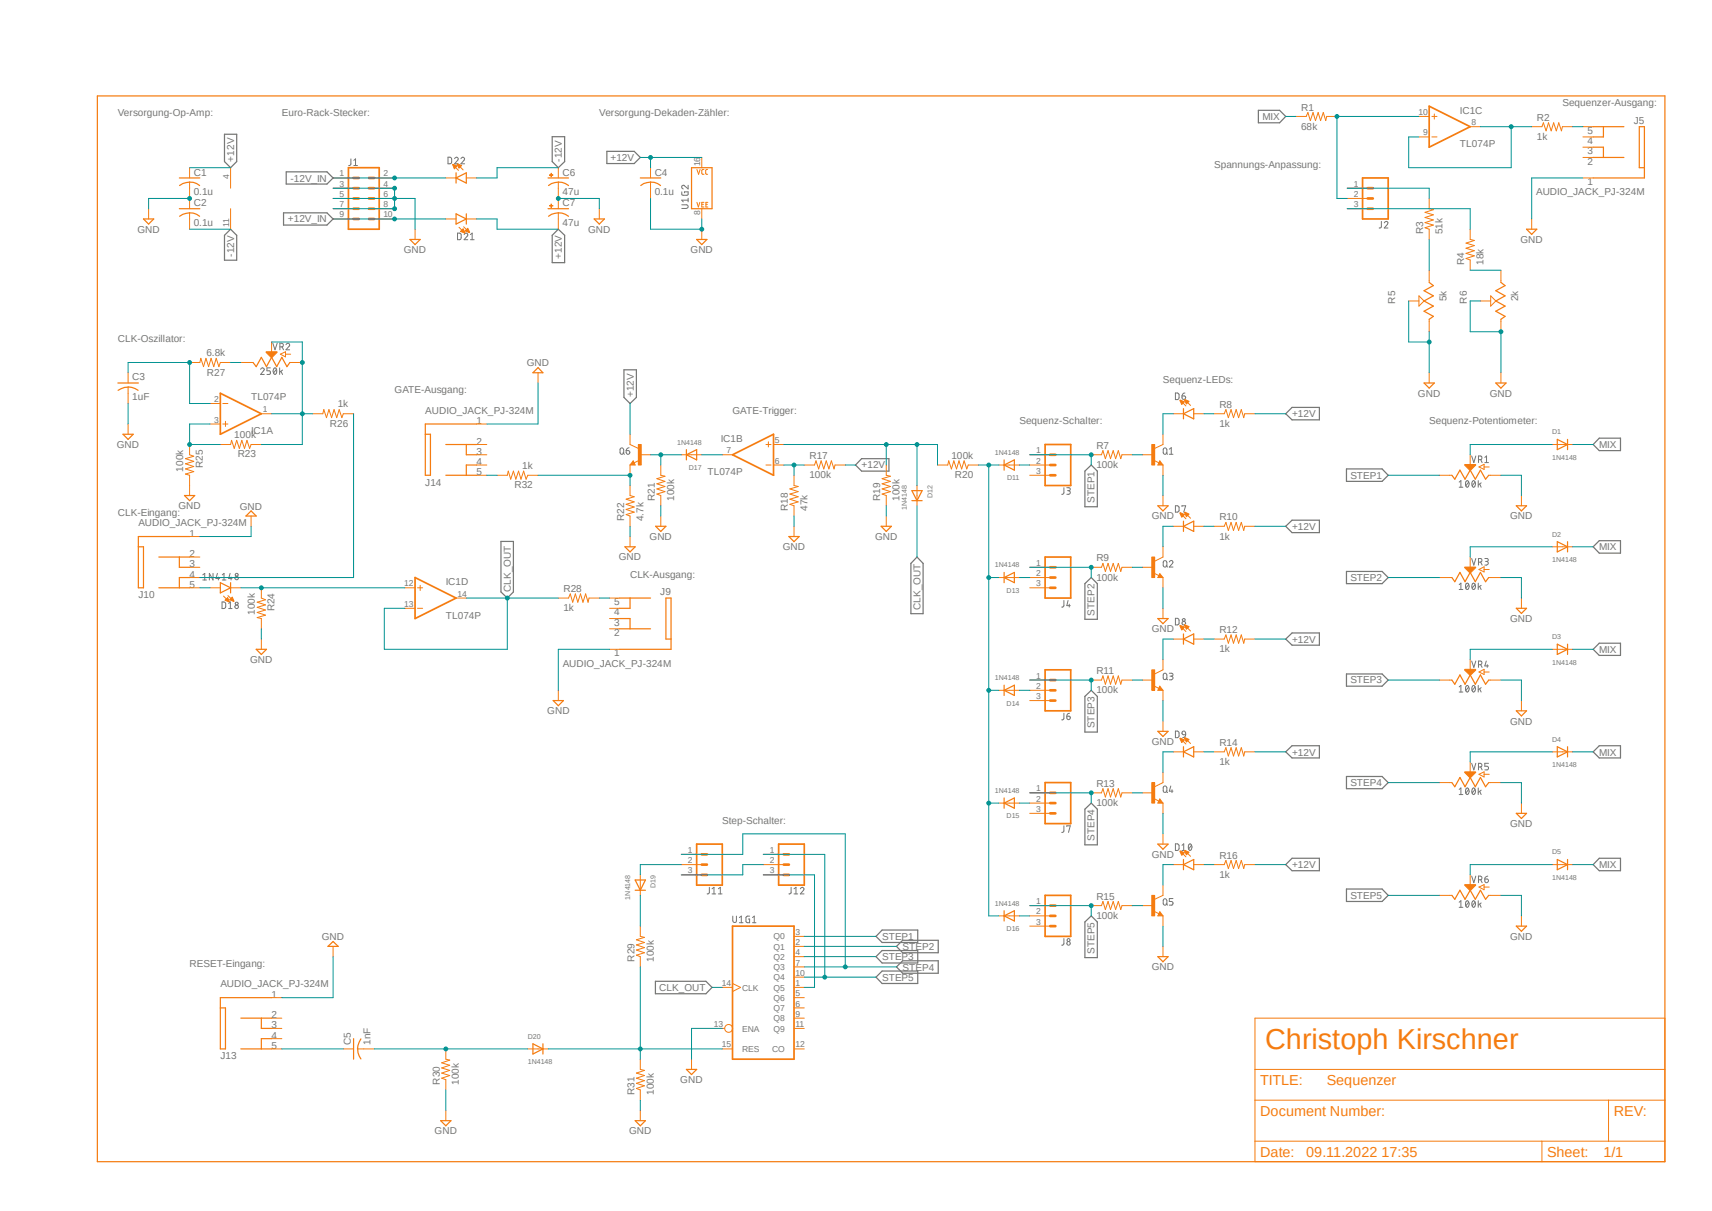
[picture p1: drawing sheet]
<svg xmlns="http://www.w3.org/2000/svg" width="297mm" height="210mm" viewBox="0 0 297 210" stroke-linecap="round" stroke-linejoin="round" font-family="sans-serif">
<defs><g id="words">
<text font-size="5" fill="#f57c10" x="219.5" y="181.9">Christoph Kirschner</text>
<g font-size="2.5" fill="#f57c10">
<text x="218.6" y="188.1">TITLE:</text>
<text x="230.2" y="188.1">Sequenzer</text>
<text x="218.6" y="193.5">Document Number:</text>
<text x="280" y="193.5">REV:</text>
<text x="218.6" y="200.6">Date:</text>
<text x="226.6" y="200.6">09.11.2022 17:35</text>
<text x="268.4" y="200.6">Sheet:</text>
<text x="278.2" y="200.6">1/1</text>
</g>
<g font-size="1.7" fill="#757575">
<text x="20.4" y="20.2">Versorgung-Op-Amp:</text>
<text x="48.9" y="20.2">Euro-Rack-Stecker:</text>
<text x="104" y="20.2">Versorgung-Dekaden-Zähler:</text>
<text x="219" y="20.8">MIX</text>
<text x="225.7" y="22.5">68k</text>
<text x="225.7" y="19.2">R1</text>
<text x="253.3" y="19.8">IC1C</text>
<text x="266.6" y="21">R2</text>
<text x="271.1" y="18.4">Sequenzer-Ausgang:</text>
<text x="275.4" y="23.2">5</text>
<text x="283.4" y="21.4">J5</text>
<text x="40.6" y="28" transform="rotate(-90 40.6 28)">+12V</text>
<text x="97.5" y="28" transform="rotate(-90 97.5 28)">-12V</text>
<text x="105.9" y="27.9">+12V</text>
<text x="210.7" y="29.1">Spannungs-Anpassung:</text>
<text x="253.3" y="25.5">TL074P</text>
<text x="266.6" y="24.3">1k</text>
<text x="275.4" y="28.5">2</text>
<text x="275.4" y="26.8">3</text>
<text x="275.4" y="25">4</text>
<text x="33.6" y="33.8">0.1u</text>
<text x="33.6" y="30.4">C1</text>
<text x="33.6" y="35.8">C2</text>
<text x="50.4" y="31.5">-12V_IN</text>
<text x="97.6" y="33.8">47u</text>
<text x="97.6" y="30.4">C6</text>
<text x="97.6" y="35.8">C7</text>
<text x="113.6" y="33.8">0.1u</text>
<text x="113.6" y="30.4">C4</text>
<text x="266.5" y="33.9">AUDIO_JACK_PJ-324M</text>
<text x="275.4" y="32.1">1</text>
<text x="23.8" y="40.3">GND</text>
<text x="33.6" y="39.1">0.1u</text>
<text x="50" y="38.6">+12V_IN</text>
<text x="97.6" y="39.1">47u</text>
<text x="102" y="40.3">GND</text>
<text x="246.9" y="40.6" transform="rotate(-90 246.9 40.6)">R3</text>
<text x="250.3" y="40.6" transform="rotate(-90 250.3 40.6)">51k</text>
<text x="40.6" y="44.5" transform="rotate(-90 40.6 44.5)">-12V</text>
<text x="70.1" y="43.9">GND</text>
<text x="97.5" y="44.9" transform="rotate(-90 97.5 44.9)">+12V</text>
<text x="119.8" y="43.9">GND</text>
<text x="254" y="46" transform="rotate(-90 254 46)">R4</text>
<text x="257.4" y="46" transform="rotate(-90 257.4 46)">18k</text>
<text x="263.8" y="42.1">GND</text>
<text x="242.1" y="52.7" transform="rotate(-90 242.1 52.7)">R5</text>
<text x="250.9" y="52.3" transform="rotate(-90 250.9 52.3)">5k</text>
<text x="254.5" y="52.7" transform="rotate(-90 254.5 52.7)">R6</text>
<text x="263.4" y="52.3" transform="rotate(-90 263.4 52.3)">2k</text>
<text x="20.4" y="59.3">CLK-Oszillator:</text>
<text x="22.9" y="66">C3</text>
<text x="35.8" y="61.8">6.8k</text>
<text x="35.9" y="65.2">R27</text>
<text x="91.4" y="63.5">GND</text>
<text x="22.9" y="69.3">1uF</text>
<text x="43.6" y="69.4">TL074P</text>
<text x="58.6" y="70.7">1k</text>
<text x="68.5" y="68.2">GATE-Ausgang:</text>
<text x="73.8" y="71.8">AUDIO_JACK_PJ-324M</text>
<text x="109.9" y="68.9" transform="rotate(-90 109.9 68.9)">+12V</text>
<text x="127.1" y="71.8">GATE-Trigger:</text>
<text x="201.8" y="66.4">Sequenz-LEDs:</text>
<text x="211.5" y="70.7">R8</text>
<text x="246" y="68.8">GND</text>
<text x="258.4" y="68.8">GND</text>
<text x="20.3" y="77.7">GND</text>
<text x="40.6" y="76">100k</text>
<text x="43.6" y="75.2">IC1A</text>
<text x="57.2" y="74">R26</text>
<text x="82.7" y="73.5">1</text>
<text x="82.7" y="77.1">2</text>
<text x="125.1" y="76.6">IC1B</text>
<text x="176.9" y="73.5">Sequenz-Schalter:</text>
<text x="190.2" y="77.8">R7</text>
<text x="211.5" y="74">1k</text>
<text x="224.2" y="72.3">+12V</text>
<text x="247.9" y="73.5">Sequenz-Potentiometer:</text>
<text x="277.5" y="77.7">MIX</text>
<text x="31.8" y="81.8" transform="rotate(-90 31.8 81.8)">100k</text>
<text x="35.2" y="81.2" transform="rotate(-90 35.2 81.2)">R25</text>
<text x="41.2" y="79.3">R23</text>
<text x="82.7" y="78.9">3</text>
<text x="82.7" y="80.6">4</text>
<text x="82.7" y="82.4">5</text>
<text x="90.6" y="81.3">1k</text>
<text x="122.7" y="82.4">TL074P</text>
<text x="140.4" y="82.9">100k</text>
<text x="140.4" y="79.6">R17</text>
<text x="149.5" y="81.2">+12V</text>
<text x="165.1" y="79.5">100k</text>
<text x="165.7" y="82.9">R20</text>
<text x="190.2" y="81.2">100k</text>
<text x="234.3" y="83">STEP1</text>
<text x="20.4" y="89.5">CLK-Eingang:</text>
<text x="30.9" y="88.3">GND</text>
<text x="41.6" y="88.4">GND</text>
<text x="73.8" y="84.2">J14</text>
<text x="89.2" y="84.7">R32</text>
<text x="113.6" y="86.9" transform="rotate(-90 113.6 86.9)">R21</text>
<text x="117" y="86.9" transform="rotate(-90 117 86.9)">100k</text>
<text x="136.7" y="88.6" transform="rotate(-90 136.7 88.6)">R18</text>
<text x="140.1" y="88.6" transform="rotate(-90 140.1 88.6)">47k</text>
<text x="152.7" y="86.9" transform="rotate(-90 152.7 86.9)">R19</text>
<text x="156.1" y="86.9" transform="rotate(-90 156.1 86.9)">100k</text>
<text x="189.9" y="87.2" transform="rotate(-90 189.9 87.2)">STEP1</text>
<text x="24" y="91.3">AUDIO_JACK_PJ-324M</text>
<text x="32.9" y="93">1</text>
<text x="108.3" y="90.4" transform="rotate(-90 108.3 90.4)">R22</text>
<text x="111.6" y="90.4" transform="rotate(-90 111.6 90.4)">4.7k</text>
<text x="112.7" y="93.6">GND</text>
<text x="135.8" y="95.4">GND</text>
<text x="151.8" y="93.6">GND</text>
<text x="199.8" y="90.1">GND</text>
<text x="211.5" y="93.6">1k</text>
<text x="211.5" y="90.3">R10</text>
<text x="224.2" y="91.9">+12V</text>
<text x="262" y="90.1">GND</text>
<text x="277.5" y="95.5">MIX</text>
<text x="32.9" y="96.6">2</text>
<text x="32.9" y="98.4">3</text>
<text x="32.9" y="100.2">4</text>
<text x="32.9" y="101.9">5</text>
<text x="77.3" y="101.5">IC1D</text>
<text x="107.4" y="97.2">GND</text>
<text x="109.3" y="100.2">CLK-Ausgang:</text>
<text x="190.2" y="100.7">100k</text>
<text x="190.2" y="97.4">R9</text>
<text x="234.3" y="100.8">STEP2</text>
<text x="24" y="103.7">J10</text>
<text x="44.2" y="106.6" transform="rotate(-90 44.2 106.6)">100k</text>
<text x="47.6" y="106" transform="rotate(-90 47.6 106)">R24</text>
<text x="77.3" y="107.3">TL074P</text>
<text x="88.6" y="102.7" transform="rotate(-90 88.6 102.7)">CLK_OUT</text>
<text x="97.7" y="106">1k</text>
<text x="97.7" y="102.7">R28</text>
<text x="106.6" y="106.7">4</text>
<text x="106.6" y="104.9">5</text>
<text x="114.6" y="103.2">J9</text>
<text x="159.7" y="105.8" transform="rotate(-90 159.7 105.8)">CLK_OUT</text>
<text x="189.9" y="106.8" transform="rotate(-90 189.9 106.8)">STEP2</text>
<text x="262" y="107.9">GND</text>
<text x="106.6" y="113.8">1</text>
<text x="106.6" y="110.3">2</text>
<text x="106.6" y="108.5">3</text>
<text x="199.8" y="109.6">GND</text>
<text x="211.5" y="113.2">1k</text>
<text x="211.5" y="109.8">R12</text>
<text x="224.2" y="111.5">+12V</text>
<text x="277.5" y="113.2">MIX</text>
<text x="43.4" y="115">GND</text>
<text x="97.6" y="115.6">AUDIO_JACK_PJ-324M</text>
<text x="190.2" y="116.9">R11</text>
<text x="234.3" y="118.5">STEP3</text>
<text x="95" y="123.9">GND</text>
<text x="190.2" y="120.3">100k</text>
<text x="262" y="125.6">GND</text>
<text x="189.9" y="126.3" transform="rotate(-90 189.9 126.3)">STEP3</text>
<text x="199.8" y="129.2">GND</text>
<text x="211.5" y="129.3">R14</text>
<text x="224.2" y="131">+12V</text>
<text x="277.5" y="131">MIX</text>
<text x="190.2" y="136.4">R13</text>
<text x="211.5" y="132.7">1k</text>
<text x="234.3" y="136.3">STEP4</text>
<text x="125.3" y="142.8">Step-Schalter:</text>
<text x="190.2" y="139.8">100k</text>
<text x="262" y="143.4">GND</text>
<text x="189.9" y="145.8" transform="rotate(-90 189.9 145.8)">STEP4</text>
<text x="199.8" y="148.8">GND</text>
<text x="211.5" y="148.9">R16</text>
<text x="190.2" y="156">R15</text>
<text x="211.5" y="152.2">1k</text>
<text x="224.2" y="150.5">+12V</text>
<text x="234.3" y="155.9">STEP5</text>
<text x="277.5" y="150.5">MIX</text>
<text x="190.2" y="159.3">100k</text>
<text x="32.9" y="167.7">RESET-Eingang:</text>
<text x="55.8" y="163">GND</text>
<text x="110.1" y="166.8" transform="rotate(-90 110.1 166.8)">R29</text>
<text x="113.4" y="166.8" transform="rotate(-90 113.4 166.8)">100k</text>
<text x="153" y="166.5">STEP3</text>
<text x="153" y="163">STEP1</text>
<text x="156.6" y="164.8">STEP2</text>
<text x="189.9" y="165.4" transform="rotate(-90 189.9 165.4)">STEP5</text>
<text x="262" y="163">GND</text>
<text x="38.2" y="171.2">AUDIO_JACK_PJ-324M</text>
<text x="47.1" y="173">1</text>
<text x="114.4" y="171.9">CLK_OUT</text>
<text x="153" y="170.1">STEP5</text>
<text x="156.6" y="168.3">STEP4</text>
<text x="199.8" y="168.3">GND</text>
<text x="47.1" y="176.6">2</text>
<text x="47.1" y="178.4">3</text>
<text x="38.2" y="183.7">J13</text>
<text x="47.1" y="180.1">4</text>
<text x="47.1" y="181.9">5</text>
<text x="60.9" y="181.2" transform="rotate(-90 60.9 181.2)">C5</text>
<text x="64.3" y="181.2" transform="rotate(-90 64.3 181.2)">1nF</text>
<text x="76.3" y="188.1" transform="rotate(-90 76.3 188.1)">R30</text>
<text x="79.6" y="188.1" transform="rotate(-90 79.6 188.1)">100k</text>
<text x="110.1" y="189.9" transform="rotate(-90 110.1 189.9)">R31</text>
<text x="113.4" y="189.9" transform="rotate(-90 113.4 189.9)">100k</text>
<text x="118" y="187.8">GND</text>
<text x="75.4" y="196.7">GND</text>
<text x="109.1" y="196.7">GND</text>
</g>
<g font-size="1.5" fill="#757575">
<text x="246.1" y="19.9">10</text>
<text x="246.9" y="23.5">9</text>
<text x="255.3" y="21.7">8</text>
<text x="121.5" y="28.8" transform="rotate(-90 121.5 28.8)">16</text>
<text x="39.8" y="31" transform="rotate(-90 39.8 31)">4</text>
<text x="58.9" y="35.9">7</text>
<text x="58.9" y="34.2">5</text>
<text x="58.9" y="32.4">3</text>
<text x="58.9" y="30.6">1</text>
<text x="66.5" y="35.9">8</text>
<text x="66.5" y="34.2">6</text>
<text x="66.5" y="32.4">4</text>
<text x="66.5" y="30.6">2</text>
<text x="234.9" y="32.4">1</text>
<text x="234.9" y="34.2">2</text>
<text x="234.9" y="35.9">3</text>
<text x="39.8" y="39.3" transform="rotate(-90 39.8 39.3)">11</text>
<text x="58.9" y="37.7">9</text>
<text x="66.5" y="37.7">10</text>
<text x="121.5" y="37.3" transform="rotate(-90 121.5 37.3)">8</text>
<text x="37.2" y="69.7">2</text>
<text x="45.6" y="71.5">1</text>
<text x="37.2" y="73.3">3</text>
<text x="134.5" y="76.8">5</text>
<text x="126" y="78.6">7</text>
<text x="134.5" y="80.4">6</text>
<text x="179.7" y="78.6">1</text>
<text x="179.7" y="80.4">2</text>
<text x="179.7" y="82.2">3</text>
<text x="70.1" y="101.7">12</text>
<text x="179.7" y="98.1">1</text>
<text x="179.7" y="99.9">2</text>
<text x="179.7" y="101.7">3</text>
<text x="70.1" y="105.2">13</text>
<text x="79.4" y="103.5">14</text>
<text x="179.7" y="117.7">1</text>
<text x="179.7" y="119.5">2</text>
<text x="179.7" y="121.2">3</text>
<text x="179.7" y="137.2">1</text>
<text x="179.7" y="139">2</text>
<text x="179.7" y="140.8">3</text>
<text x="119.3" y="147.9">1</text>
<text x="119.3" y="149.7">2</text>
<text x="133.6" y="147.9">1</text>
<text x="133.6" y="149.7">2</text>
<text x="119.3" y="151.5">3</text>
<text x="133.6" y="151.5">3</text>
<text x="179.7" y="156.8">1</text>
<text x="179.7" y="158.6">2</text>
<text x="179.7" y="160.4">3</text>
<text x="134.2" y="164.7">Q1</text>
<text x="134.2" y="162.9">Q0</text>
<text x="134.2" y="166.5">Q2</text>
<text x="138" y="163.9">2</text>
<text x="138" y="162.1">3</text>
<text x="138" y="165.7">4</text>
<text x="138" y="167.5">7</text>
<text x="125.2" y="171">14</text>
<text x="128.7" y="171.8">CLK</text>
<text x="134.2" y="171.8">Q5</text>
<text x="134.2" y="173.6">Q6</text>
<text x="134.2" y="168.2">Q3</text>
<text x="134.2" y="170">Q4</text>
<text x="138" y="171">1</text>
<text x="138" y="172.8">5</text>
<text x="138" y="169.2">10</text>
<text x="123.9" y="178.1">13</text>
<text x="128.7" y="178.9">ENA</text>
<text x="134.2" y="175.3">Q7</text>
<text x="134.2" y="177.1">Q8</text>
<text x="134.2" y="178.9">Q9</text>
<text x="138" y="174.6">6</text>
<text x="138" y="176.3">9</text>
<text x="138" y="178.1">11</text>
<text x="125.2" y="181.7">15</text>
<text x="128.7" y="182.5">RES</text>
<text x="133.9" y="182.5">CO</text>
<text x="138" y="181.7">12</text>
</g>
<g font-size="1.2" fill="#757575">
<text x="117.5" y="77.1">1N4148</text>
<text x="269.3" y="75.3">D1</text>
<text x="119.5" y="81.5">D17</text>
<text x="172.6" y="78.9">1N4148</text>
<text x="174.7" y="83.3">D11</text>
<text x="269.3" y="79.8">1N4148</text>
<text x="157.3" y="88.5" transform="rotate(-90 157.3 88.5)">1N4148</text>
<text x="161.8" y="86.4" transform="rotate(-90 161.8 86.4)">D12</text>
<text x="269.3" y="93">D2</text>
<text x="172.6" y="98.4">1N4148</text>
<text x="269.3" y="97.5">1N4148</text>
<text x="174.6" y="102.8">D13</text>
<text x="269.3" y="110.8">D3</text>
<text x="172.6" y="117.9">1N4148</text>
<text x="269.3" y="115.3">1N4148</text>
<text x="174.6" y="122.4">D14</text>
<text x="269.3" y="128.6">D4</text>
<text x="172.6" y="137.5">1N4148</text>
<text x="269.3" y="133.1">1N4148</text>
<text x="174.6" y="141.9">D15</text>
<text x="269.3" y="148.2">D5</text>
<text x="109.3" y="156" transform="rotate(-90 109.3 156)">1N4148</text>
<text x="113.7" y="154" transform="rotate(-90 113.7 154)">D19</text>
<text x="269.3" y="152.6">1N4148</text>
<text x="172.6" y="157.1">1N4148</text>
<text x="174.6" y="161.5">D16</text>
<text x="91.6" y="184.6">1N4148</text>
<text x="91.6" y="180.1">D20</text>
</g>
</g></defs>
<path d="M16.5 16.4l272.6 185.5M289.1 16.4l-272.6 185.5" fill="none" stroke="#fff" stroke-width=".17"/>
<g fill="none" stroke="#757575" stroke-width=".17">
<path d="M60.9 27.6v.8l-.2 .3h-.2M61.4 28.7h.6M61.4 27.8l.3-.2v1.1M77.7 27.3h.5a.89 .89 0 0 1 .1 1l-.6 .1zM78.9 27.5a.32 .32 0 0 1 .4-.2 .32 .32 0 0 1 .1 .5l-.5 .6h.6M80 27.5a.31 .31 0 0 1 .4-.2 .31 .31 0 0 1 .1 .5l-.5 .6h.6M118.3 35.5h.8l.3 .2v.2l-.3 .3h-.8M118.3 33.3v.5a1.08 1.08 0 0 0 1.1-.1v-.4h-.7v.1M119.4 32.1v.7l-.7-.7-.4 .2a.37 .37 0 0 0 .2 .5M119.4 34.7h-1.1l.2 .3M119.4 34.4v.6M239.6 38.4v1l-.3 .1"/>
<path d="M240.2 38.7a.32 .32 0 0 1 .4-.3 .32 .32 0 0 1 .1 .5l-.5 .6h.6M47.3 59.5l.4 1.2 .4-1.2M49.6 59.8l.2-.2h.3l.1 .3-.6 .8h.6M79.4 40.4l.5 .1 .1 .1v.6l-.1 .3-.5 .1zM80.5 40.7a.32 .32 0 0 1 .5-.3 .32 .32 0 0 1 .1 .5l-.6 .7h.7M81.6 41.6h.7M81.6 40.7l.3-.3v1.2M45.2 64.1l.2-.3a.3 .3 0 0 1 .3 .1 .3 .3 0 0 1 .1 .3l-.6 .7h.6M46.9 63.8h-.6v.5l.6 .1-.1 .5h-.5M47.6 63.8h.1a.7 .7 0 0 1 0 1.1l-.2-.1-.1-.5zM48 64.1l-.5 .6M48.5 63.8v1.1"/>
<path d="M48.6 60.2l.5-.1v-.5l-.5-.1v1.2M48.7 64.4l.3 .5M48.9 60.2l.3 .5M49 64.2l-.5 .4M107.6 77.8l.4-.1 .2 .3v.5l-.2 .3-.4-.1zM108.1 78.5l.2 .3M108.6 78.1l.5 .1 .2 .2-.1 .3-.4 .1-.2-.3zM109.1 77.6l-.2 .1-.3 .4M201.8 77.8l.4-.1 .2 .3v.5l-.2 .3-.4-.1zM202.3 78.5l.3 .3M202.9 77.9l.3-.3v1.2M202.9 78.8h.6"/>
<path d="M203.9 68.2h.4l.2 .1 .1 .7-.2 .3h-.5zM205.1 68.7h.5l.1 .2-.1 .3h-.5zM205.6 68.2h-.3l-.2 .5M255.3 79.1l.4 1.1 .3-1.1M256.5 79.7h.5v-.6h-.5v1.1M256.9 79.7l.2 .5M257.6 79.3l.3-.2v1.1M35.2 99.7l.3-.3v1.2M37 99.4v1.2l-.7-1.2v1.2M37.7 99.4l-.2 .9h.6M38.6 99.7l.3-.3v1.2M39.9 99.4l-.2 .9h.6"/>
<path d="M184.6 84.6l-.1 1-.3 .1M185.1 84.6h.5l.1 .2-.1 .2-.4 .1M185.4 85.1l.3 .2v.2l-.2 .2h-.4M201.8 97.3l.4-.1 .2 .3v.5l-.2 .3-.4-.1zM202.3 98.1l.3 .2M202.9 97.5a.32 .32 0 0 1 .4-.3 .32 .32 0 0 1 .1 .5l-.5 .6h.6M203.9 87.7l.6 .1 .1 .7-.2 .3h-.5zM205.1 87.8v-.1h.6l-.3 1.1M253.2 83.6l.2-.2v1.1M253.2 84.5h.6M254.4 83.4h.2a.65 .65 0 0 1 0 1.1l-.3-.4v-.4zM254.8 83.6l-.5 .6"/>
<path d="M255.3 96.9l.4 1.1 .3-1.1M255.5 83.4h.2a.65 .65 0 0 1 0 1.1l-.3-.4v-.4zM255.9 83.6l-.5 .6M256.5 83.4v1.1M256.5 97.5l.5-.1v-.5h-.5v1.1M256.7 83.9l.3 .6M256.9 97.5l.2 .5M257 83.7l-.5 .4M257.6 96.9h.4l.2 .1-.1 .3-.4 .1M257.6 80.2h.6M257.9 97.4l.3 .2v.2l-.3 .2h-.3M35.2 100.6h.6"/>
<path d="M37.9 100.1v.5M38.5 104.4h.5l.1 .2 .1 .6-.2 .3h-.5zM38.6 100.6h.6M39.7 105.5h.6M39.7 104.6l.3-.2v1.1M40.1 100.1v.5M184.6 104.1l-.1 1.1-.3 .1M185.3 104.1l-.2 .9h.6M185.5 104.8v.5M201.8 116.9l.4-.1 .2 .3v.5l-.2 .3-.4-.1zM202.3 117.6l.3 .3M202.9 116.8h.5l.1 .1-.1 .3-.4 .1"/>
<path d="M203.2 117.3l.3 .2v.2l-.3 .2h-.3M203.9 107.2l.5 .1a.89 .89 0 0 1 .1 .9l-.6 .2zM253.2 101.4l.2-.3v1.1M253.2 119.1l.2-.2v1.1M253.2 102.2h.6M254.4 101.2a.51 .51 0 0 1 .5 .5 .51 .51 0 0 1-.5 .5l-.1-.3v-.4zM254.4 118.9h.2a.65 .65 0 0 1 0 1.1l-.3-.3v-.4zM254.8 101.4l-.5 .6M254.8 119.1l-.5 .7M255.3 114.6l.4 1.1 .3-1.1M255.5 101.2a.51 .51 0 0 1 .5 .5 .51 .51 0 0 1-.5 .5l-.1-.3v-.4zM255.5 118.9h.2a.65 .65 0 0 1 0 1.1l-.3-.3v-.4z"/>
<path d="M255.9 101.4l-.5 .6M255.9 119.1l-.5 .7M256.5 101.1v1.1M256.5 118.9v1.1M256.5 115.3l.5-.1v-.5l-.5-.1v1.1M256.7 101.7l.3 .5M256.7 119.5l.3 .5M256.9 115.3l.2 .4M257 101.5l-.5 .4M257 119.3l-.5 .3M257.9 114.6l-.3 .9h.6M258 115.3v.4"/>
<path d="M184.6 123.7l-.1 1-.3 .1M185.1 124.2h.4l.2 .1-.1 .4-.1 .1-.4-.1zM185.5 123.7h-.2l-.2 .5M201.8 136.4l.4-.1 .2 .3v.5l-.2 .3-.4-.1zM202.3 137.2l.3 .3M203.1 136.3l-.2 .9h.6M203.3 136.9v.6M203.9 126.8h.4l.2 .2 .1 .6-.2 .3h-.5zM205.1 126.9l.4-.1 .2 .3v.3h-.5l-.1-.2zM205.7 127.4a.5 .5 0 0 1-.5 .5M253.2 136.9l.2-.2v1.1M253.2 120h.6"/>
<path d="M253.2 137.8h.6M254.4 136.7h.2a.65 .65 0 0 1 0 1.1l-.3-.3v-.5zM254.8 136.9l-.5 .6M255.3 132.4l.4 1.1 .3-1.1M255.5 136.7h.2a.65 .65 0 0 1 0 1.1l-.3-.3v-.5zM255.9 136.9l-.5 .6M256.5 136.7v1.1M256.5 133h.5v-.5l-.5-.1v1.1M256.7 137.2l.3 .6M256.9 133l.2 .5M257 137l-.5 .4M258.2 132.4h-.6v.5h.5l.1 .2-.1 .4h-.5"/>
<path d="M123.1 153.9v.9l-.2 .2h-.2M123.5 155h.7M123.5 154.1l.4-.2v1.1M124.6 155h.7M124.6 154.1l.4-.2v1.1M127.1 158.9v.8l.3 .3 .3-.1 .1-1M128.3 159.1l.3-.2v1.1M130 158.9h-.3l-.3 .2 .1 .8 .5 .1v-.6h-.2M130.6 159.1l.3-.2v1.1M137.2 153.9v1l-.3 .1M137.8 155h.6M137.8 154.1l.3-.2v1.1"/>
<path d="M138.9 154.1a.31 .31 0 0 1 .4-.2 .31 .31 0 0 1 .1 .5l-.5 .6h.6M184.6 143.2l-.1 1-.3 .2M185.1 143.3v-.1h.6l-.3 1.2M201.8 156l.4-.1 .2 .3v.5l-.2 .3-.4-.2zM202.3 156.7l.3 .3M203.5 155.8h-.6v.5l.5 .1 .1 .2-.1 .4h-.5M203.9 146.3h.4l.2 .2 .1 .7-.2 .2-.5 .1zM205.1 147.5h.6M205.1 146.6l.3-.3v1.2M206.3 146.4l.2-.1a.65 .65 0 0 1 0 1.2l-.3-.4v-.4zM206.7 146.6l-.5 .6M253.2 156.5l.2-.3v1.2"/>
<path d="M253.2 157.4h.6M254.4 156.3l.2-.1a.65 .65 0 0 1 0 1.2l-.3-.4v-.5zM254.8 156.5l-.5 .6M255.3 151.9l.4 1.2 .3-1.2M255.5 156.3l.2-.1a.65 .65 0 0 1 0 1.2l-.3-.4v-.5zM255.9 156.5l-.5 .6M256.5 156.2v1.2M256.5 152.6l.5-.1v-.5l-.5-.1v1.2M256.7 156.8l.3 .6M256.9 152.6l.2 .5M257 156.6l-.5 .4M257.6 152.4l.5 .1 .1 .2a.37 .37 0 0 1-.4 .4l-.2-.1z"/>
<path d="M258.1 151.9l-.5 .3v.2M128.3 160h.6M130.6 160h.5M184.6 162.8l-.1 1-.3 .1"/>
<circle cx="41.1" cy="99.7" r=".25"/>
<circle cx="41.1" cy="100.2" r=".3"/>
<circle cx="41.1" cy="105.2" r=".3"/>
<circle cx="41.1" cy="104.7" r=".25"/>
<circle cx="205.4" cy="107.5" r=".24"/>
<circle cx="205.4" cy="108.1" r=".32"/>
<circle cx="185.4" cy="163.6" r=".31"/>
<circle cx="185.4" cy="163" r=".26"/>
</g>
<g fill="none" stroke="#757575" stroke-width=".21">
<path d="M218.3 19.1h3.7l1.1 1.1-1.1 1.1h-3.7zM38.9 23.3h2.2v4.7l-1.1 1.1-1.1-1.1zM40 39.8l1.1 1v4.3h-2.2v-4.3zM49.2 36.9h7.5l1.1 1.1-1.1 1h-7.5zM49.7 29.8h7l1.1 1.1-1.1 1h-7zM95.8 23.7h2.2v4.3l-1.1 1.1-1.1-1.1zM105.3 26.2h4.7l1.1 1.1-1.1 1.1h-4.7zM95.8 40.8l1.1-1 1.1 1v4.8h-2.2zM108.2 64.1h2.2v4.8l-1.1 1.1-1.1-1.1zM149.5 79.5h4.7v2.2h-4.7l-1.1-1.1zM223.1 71.8l1.1-1.1h4.7v2.1h-4.7zM277.5 76h3.6v2.1h-3.6l-1.1-1z"/>
<path d="M86.9 93.9h2.2v8.8l-1.1 1-1.1-1zM159.1 96.6l1 1.1v8.7h-2.1v-8.7zM188.2 81.7l1.1-1.1 1.1 1.1v6.2h-2.2zM223.1 91.3l1.1-1.1h4.7v2.2h-4.7zM233.6 99.1h6.2l1 1.1-1 1h-6.2zM233.6 81.3h6.2l1 1.1-1 1.1h-6.2zM276.4 94.8l1.1-1h3.6v2.1h-3.6zM188.2 101.2l1.1-1 1.1 1v6.2h-2.2zM223.1 110.8l1.1-1h4.7v2.1h-4.7zM233.6 116.9h6.2l1 1-1 1.1h-6.2zM276.4 112.6l1.1-1.1h3.6v2.2h-3.6zM188.2 120.8l1.1-1.1 1.1 1.1v6.2h-2.2z"/>
<path d="M223.1 130.4l1.1-1.1h4.7v2.1h-4.7zM233.6 134.7h6.2l1 1-1 1.1h-6.2zM277.5 129.3h3.6v2.1h-3.6l-1.1-1zM188.2 140.3l1.1-1 1.1 1v6.2h-2.2zM188.2 159.9l1.1-1.1 1.1 1.1v6.2h-2.2zM223.1 149.9l1.1-1.1h4.7v2.2h-4.7zM233.6 154.2h6.2l1 1.1-1 1h-6.2zM277.5 148.8h3.6v2.2h-3.6l-1.1-1.1zM113.7 170.2h8.8l1 1-1 1.1h-8.8zM152 165.9l1-1.1h6.2v2.2h-6.2zM152 169.5l1-1.1h6.2v2.2h-6.2zM153 161.3h6.2v2.1h-6.2l-1-1z"/>
<path d="M155.5 164.1l1.1-1h6.2v2.1h-6.2zM155.5 167.7l1.1-1.1h6.2v2.2h-6.2z"/>
</g>
<path d="M16.9 16.6h271.9v184.9h-271.9zM24.9 38h1.8l-.9 .9zM31.1 30.9h3.6M31.1 36.2h3.6M31.2 32.2a2.84 2.84 0 0 1 3.4 0M31.2 37.5a2.84 2.84 0 0 1 3.4 0M43.9 62.9l.5 .7 .9-1.6 .9 1.6 .9-1.6 .9 1.6 .9-1.6 .9 1.6 .5-.7" fill="none" stroke="#f57c10" stroke-width=".21"/>
<g fill="none" stroke="#f57c10" stroke-width=".17">
<path d="M248.8 19.8v.9M25.8 36.2v1.8M32.9 29.1v1.8M32.9 31.6v4.6M32.9 36.9v2.9M40 29.1v3.5M40 36.2v3.6M57.8 38h3.5M57.8 36.2h3.5M57.8 34.4h3.5M57.8 32.6h3.5M57.8 30.9h3.5"/>
<path d="M64.9 38h3.6M64.9 36.2h3.6M64.9 34.4h3.6M64.9 32.6h3.6M64.9 30.9h3.6M246.2 20.2h1.7M246.2 23.7h1.7M248.4 20.2h.9M248.4 23.7h.9M255.1 22h1.7M47.1 59.3v1.8M36.4 73.5h1.8"/>
<path d="M36.4 70h1.8M38.7 73.5h.8M38.7 70h.8M39.1 73.1v.9M41.8 62.9h2.1M45.3 71.8h1.8M48.6 61.4l.9-.4v.9zM49.5 61.4h.9M50.3 62.9h2.2M125.3 78.9h1.8M132.9 77.1h.9M133.3 76.6v.9"/>
<path d="M134.2 77.1h1.8M132.9 80.6h.9M134.2 80.6h1.8M217.7 176.6h71.1v24.9h-71.1zM217.7 190.8h71.1M217.7 197.9h71.1M217.7 185.5h71.1M267.5 197.9v3.6M279.1 190.8v7.1"/>
</g>
<path d="M247.9 18.4l7.2 3.6-7.2 3.5zM60.5 29.1h5.3v10.7h-5.3zM38.2 68.2l7.1 3.6-7.1 3.5zM127.1 78.9l7.1-3.6v7.1z" fill="none" stroke="#f57c10" stroke-width=".3"/>
<path d="M61.3 34.4h.9M61.3 36.2h.9M61.3 38h.9M61.3 30.9h.9M61.3 32.6h.9M64 34.4h.9M64 36.2h.9M64 38h.9M64 30.9h.9M64 32.6h.9" fill="none" stroke="#f57c10" stroke-width=".47"/>
<path d="M46.2 61l1.9 .1-1 1-1-1z" fill-rule="evenodd" fill="#f57c10"/>
<g fill="none" stroke="#f57c10" stroke-width=".17">
<path d="M72 39.8v1.7M224.8 20.2h1.8l.3-.7 .4 1.4 .5-1.4 .4 1.4 .5-1.4 .4 1.4 .5-1.4 .4 1.4 .2-.7h1.7M233.7 32.6h3.6M233.7 34.4h3.6M233.7 36.2h3.6M247.9 34.4v1.8l.8 .2-1.5 .4 1.5 .5-1.5 .4 1.5 .4-1.5 .5 1.5 .4-1.5 .5 .7 .3v1.7M255.1 39.8v1.7l.7 .2-1.5 .5 1.5 .4-1.5 .5 1.5 .4-1.5 .4 1.5 .5-1.5 .4 .8 .3v1.8M265.7 22h1.8l.3-.7 .4 1.4 .4-1.4 .5 1.4 .4-1.4 .5 1.4 .4-1.4 .5 1.4 .2-.7h1.7M265.7 38v1.8M274.6 30.9h1.8M274.6 23.7h1.8M274.6 22h1.8"/>
<path d="M274.6 27.3h1.8M274.6 25.5h1.8M244.4 52.2h1.8M246.2 51.3l.9 .9-.9 .9zM247.9 46.9v2.1M247.9 55.4v2.1M256.8 52.2h1.8M258.6 51.3l.9 .9-.9 .9zM260.4 46.9v2.1M260.4 55.4v2.1M46.2 61l1.9 .1-1 1-1-1zM247.9 64.6v1.8"/>
<path d="M255.1 78.9v1.7M260.4 64.6v1.8M269.3 77.1h3.5M249.7 82.4h2.2M256.6 81l.9-.5v.9zM257.5 81h.9M258.3 82.4h2.1"/>
</g>
<g fill="none" stroke="#f57c10" stroke-width=".21">
<path d="M264.8 39.8h1.8l-.9 .8zM276.4 27.3h5.3M276.4 25.5h1.8v1.8M276.4 22h5.3M278.2 22v1.7h-1.8M285.3 29.1h-.9v-7.1h.9v8.9h-8.9M71.1 41.5h1.8l-.9 .9zM247.9 49l.8 .5-1.6 .9 1.6 .9-1.6 .9 1.6 .9-1.6 .9 1.6 .9-.8 .5M260.4 49l.7 .5-1.6 .9 1.6 .9-1.6 .9 1.6 .9-1.6 .9 1.6 .9-.7 .5M247.1 66.4h1.7l-.9 .9zM259.5 66.4h1.8l-.9 .9zM270.2 76.2l1.7 .9-1.7 .9z"/>
<path d="M271.9 76.2v1.8M251.9 82.4l.5 .7 .9-1.6 .9 1.6 .9-1.6 .8 1.6 .9-1.6 .9 1.6 .6-.7"/>
</g>
<path d="M236.4 30.9h4.4v7.1h-4.4z" fill="none" stroke="#f57c10" stroke-width=".3"/>
<path d="M237.3 36.2h.9M237.3 34.4h.9M237.3 32.6h.9" fill="none" stroke="#f57c10" stroke-width=".47"/>
<path d="M254.1 80.6h1.9l-.9 1-1-1z" fill-rule="evenodd" fill="#f57c10"/>
<path d="M254.1 80.6h1.9l-.9 1-1-1zM255.1 96.6v1.8M256.6 98.8l.9-.5v.9zM257.5 98.8h.9M263.9 85.9v1.8M269.3 94.8h3.5M249.7 100.2h2.2M258.3 100.2h2.1" fill="none" stroke="#f57c10" stroke-width=".17"/>
<path d="M263.1 87.7h1.7l-.9 .9zM270.2 93.9l1.7 .9-1.7 .9zM271.9 93.9v1.8M251.9 100.2l.5 .7 .9-1.6 .9 1.6 .9-1.6 .8 1.6 .9-1.6 .9 1.6 .6-.7" fill="none" stroke="#f57c10" stroke-width=".21"/>
<path d="M254.1 98.3l1.9 .1-.9 1-1-1z" fill-rule="evenodd" fill="#f57c10"/>
<path d="M254.1 98.3l1.9 .1-.9 1-1-1zM249.7 117.9h2.2M255.1 114.4v1.8M256.6 116.5l.9-.4v.9zM257.5 116.5h.9M258.3 117.9h2.1M263.9 103.7v1.8M269.3 112.6h3.5" fill="none" stroke="#f57c10" stroke-width=".17"/>
<path d="M251.9 117.9l.5 .8 .9-1.6 .9 1.6 .9-1.6 .8 1.6 .9-1.6 .9 1.6 .6-.8M263.1 105.5h1.7l-.9 .9zM270.2 111.7l1.7 .9-1.7 .9zM271.9 111.7v1.8" fill="none" stroke="#f57c10" stroke-width=".21"/>
<path d="M254.1 116.1h1.9v.1l-.9 .9-1-.9z" fill-rule="evenodd" fill="#f57c10"/>
<path d="M254.1 116.1h1.9v.1l-.9 .9-1-.9zM249.7 135.7h2.2M255.1 132.2v1.7M256.6 134.3l.9-.4v.8zM257.5 134.3h.9M258.3 135.7h2.1M263.9 121.5v1.8M269.3 130.4h3.5" fill="none" stroke="#f57c10" stroke-width=".17"/>
<path d="M251.9 135.7l.5 .7 .9-1.6 .9 1.6 .9-1.6 .8 1.6 .9-1.6 .9 1.6 .6-.7M263.1 123.3h1.7l-.9 .9zM270.2 129.5l1.7 .9-1.7 .9zM271.9 129.5v1.8" fill="none" stroke="#f57c10" stroke-width=".21"/>
<path d="M254.1 133.9h1.9l-.9 1-1-1z" fill-rule="evenodd" fill="#f57c10"/>
<path d="M254.1 133.9h1.9l-.9 1-1-1zM263.9 139.3v1.8M249.7 155.3h2.2M255.1 151.7v1.8M256.6 153.8l.9-.4v.9zM257.5 153.8h.9M258.3 155.3h2.1M269.3 149.9h3.5" fill="none" stroke="#f57c10" stroke-width=".17"/>
<path d="M251.9 155.3l.5 .7 .9-1.6 .9 1.6 .9-1.6 .8 1.6 .9-1.6 .9 1.6 .6-.7M263.1 141.1h1.7l-.9 .8zM270.2 149.1l1.7 .8-1.7 .9zM271.9 149.1v1.7" fill="none" stroke="#f57c10" stroke-width=".21"/>
<path d="M254.1 153.4l1.9 .1-.9 1-1-1z" fill-rule="evenodd" fill="#f57c10"/>
<path d="M200.2 79.8l.8 .5M201.2 79.9l.6 .7h-.9zM201.8 77.1l-1.5 .7M254.1 153.4l1.9 .1-.9 1-1-1zM263.9 158.8v1.8" fill="none" stroke="#f57c10" stroke-width=".17"/>
<path d="M201.2 80.3l.1 .1h-.3l.2-.3 .3 .4h-.5M263.1 160.6h1.7l-.9 .9z" fill="none" stroke="#f57c10" stroke-width=".21"/>
<path d="M199.8 77.1h.5v3.5h-.5z" fill-rule="evenodd" fill="#f57c10"/>
<path d="M189.3 78.9h1.8l.2-.8 .5 1.4 .4-1.4 .5 1.4 .4-1.4 .4 1.4 .5-1.4 .4 1.4 .2-.6h1.8M198.2 78.9h1.8M199.8 77.1h.5v3.5h-.5zM201.8 75.3v1.8M203.5 71.8h1.8M204.8 69.4l.9 1M205.6 69.3l.9 1M207.1 71.8h1.8M201.8 80.6v1.8" fill="none" stroke="#f57c10" stroke-width=".17"/>
<path d="M205.3 71.8l1.8-.9v1.7zM205.3 70.9v1.7" fill="none" stroke="#f57c10" stroke-width=".21"/>
<path d="M205.5 69.3l.8 .3-.5 .5z" fill-rule="evenodd" fill="#f57c10"/>
<path d="M205.5 69.3l.8 .3-.5 .5z" fill="none" stroke="#f57c10" stroke-width=".17"/>
<path d="M204.7 69.4l.8 .3-.5 .4z" fill-rule="evenodd" fill="#f57c10"/>
<path d="M178.6 78.9h3.6M204.7 69.4l.8 .3-.5 .4zM210.6 71.8h1.8l.3-.8 .4 1.4 .5-1.4 .4 1.4 .5-1.4 .4 1.4 .4-1.4 .5 1.4 .1-.6h1.8M178.6 80.6h3.6M178.6 82.4h3.6M200.2 99.4l.8 .4M201.2 99.5l.6 .7h-.9zM201.8 85.9v1.8M201.8 96.6l-1.5 .7" fill="none" stroke="#f57c10" stroke-width=".17"/>
<path d="M181.3 77.1h4.5v7.1h-4.5z" fill="none" stroke="#f57c10" stroke-width=".3"/>
<path d="M182.2 78.9h.9M182.2 82.4h.9M182.2 80.6h.9" fill="none" stroke="#f57c10" stroke-width=".47"/>
<path d="M200.9 87.7h1.7l-.8 .9zM201.2 99.8l.1 .2h-.3l.2-.3 .3 .4h-.5" fill="none" stroke="#f57c10" stroke-width=".21"/>
<path d="M199.8 96.6h.5v3.6h-.5z" fill-rule="evenodd" fill="#f57c10"/>
<path d="M189.3 98.4h1.8l.2-.7 .5 1.4 .4-1.4 .5 1.4 .4-1.4 .4 1.4 .5-1.4 .4 1.4 .2-.7h1.8M198.2 98.4h1.8M199.8 96.6h.5v3.6h-.5zM201.8 94.8v1.8M203.5 91.3h1.8M204.8 89l.9 1M205.6 88.9l.9 1M207.1 91.3h1.8M201.8 100.2v1.7" fill="none" stroke="#f57c10" stroke-width=".17"/>
<path d="M205.3 91.3l1.8-.9v1.8zM205.3 90.4v1.8" fill="none" stroke="#f57c10" stroke-width=".21"/>
<path d="M205.5 88.9l.8 .3-.5 .4z" fill-rule="evenodd" fill="#f57c10"/>
<path d="M205.5 88.9l.8 .3-.5 .4z" fill="none" stroke="#f57c10" stroke-width=".17"/>
<path d="M204.7 89l.1-.1 .7 .3-.5 .5z" fill-rule="evenodd" fill="#f57c10"/>
<path d="M178.6 98.4h3.6M204.7 89l.1-.1 .7 .3-.5 .5zM210.6 91.3h1.8l.3-.7 .4 1.4 .5-1.4 .4 1.4 .5-1.4 .4 1.4 .4-1.4 .5 1.4 .1-.7h1.8M178.6 100.2h3.6M178.6 101.9h3.6M200.2 119l.8 .4M201.2 119l.6 .7h-.9zM201.8 105.5v1.8M201.8 116.2l-1.5 .7" fill="none" stroke="#f57c10" stroke-width=".17"/>
<path d="M181.3 96.6h4.5v7.1h-4.5z" fill="none" stroke="#f57c10" stroke-width=".3"/>
<path d="M182.2 98.4h.9M182.2 101.9h.9M182.2 100.2h.9" fill="none" stroke="#f57c10" stroke-width=".47"/>
<path d="M200.9 107.3h1.7l-.8 .9zM201.2 119.4l.1 .1h-.3l.2-.3 .3 .4h-.5" fill="none" stroke="#f57c10" stroke-width=".21"/>
<path d="M199.8 116.2h.5v3.5h-.5z" fill-rule="evenodd" fill="#f57c10"/>
<path d="M189.3 117.9h1.8l.2-.7 .5 1.5 .4-1.5 .5 1.5 .4-1.5 .4 1.5 .5-1.5 .4 1.5 .2-.8h1.8M198.2 117.9h1.8M199.8 116.2h.5v3.5h-.5zM201.8 114.4v1.8M201.8 119.7v1.8M203.5 110.8h1.8M204.8 108.5l.9 1M205.6 108.5l.9 .9M207.1 110.8h1.8" fill="none" stroke="#f57c10" stroke-width=".17"/>
<path d="M205.3 110.8l1.8-.9v1.8zM205.3 109.9v1.8" fill="none" stroke="#f57c10" stroke-width=".21"/>
<path d="M205.5 108.4l.8 .3-.5 .4z" fill-rule="evenodd" fill="#f57c10"/>
<path d="M205.5 108.4l.8 .3-.5 .4z" fill="none" stroke="#f57c10" stroke-width=".17"/>
<path d="M204.7 108.5l.8 .3-.5 .5z" fill-rule="evenodd" fill="#f57c10"/>
<path d="M178.6 117.9h3.6M178.6 119.7h3.6M204.7 108.5l.8 .3-.5 .5zM210.6 110.8h1.8l.3-.7 .4 1.4 .5-1.4 .4 1.4 .5-1.4 .4 1.4 .4-1.4 .5 1.4 .1-.7h1.8M178.6 121.5h3.6M200.2 138.5l.8 .4M201.2 138.6l.6 .7h-.9zM201.8 125.1v1.7M201.8 135.7l-1.5 .7" fill="none" stroke="#f57c10" stroke-width=".17"/>
<path d="M181.3 116.2h4.5v7.1h-4.5z" fill="none" stroke="#f57c10" stroke-width=".3"/>
<path d="M182.2 119.7h.9M182.2 117.9h.9M182.2 121.5h.9" fill="none" stroke="#f57c10" stroke-width=".47"/>
<path d="M200.9 126.8h1.7l-.8 .9zM201.2 138.9l.1 .2h-.3l.2-.4 .3 .5h-.5" fill="none" stroke="#f57c10" stroke-width=".21"/>
<path d="M199.8 135.7h.5v3.6h-.5z" fill-rule="evenodd" fill="#f57c10"/>
<path d="M189.3 137.5h1.8l.2-.7 .5 1.4 .4-1.4 .5 1.4 .4-1.4 .4 1.4 .5-1.4 .4 1.4 .2-.7h1.8M198.2 137.5h1.8M199.8 135.7h.5v3.6h-.5zM201.8 133.9v1.8M201.8 139.3v1.8M203.5 130.4h1.8M204.8 128.1l.9 .9M205.6 128l.9 .9M207.1 130.4h1.8" fill="none" stroke="#f57c10" stroke-width=".17"/>
<path d="M205.3 130.4l1.8-.9v1.8zM205.3 129.5v1.8" fill="none" stroke="#f57c10" stroke-width=".21"/>
<path d="M205.5 128l.8 .2-.5 .5z" fill-rule="evenodd" fill="#f57c10"/>
<path d="M205.5 128l.8 .2-.5 .5z" fill="none" stroke="#f57c10" stroke-width=".17"/>
<path d="M204.7 128.1l.8 .2-.5 .5z" fill-rule="evenodd" fill="#f57c10"/>
<path d="M178.6 137.5h3.6M178.6 139.3h3.6M204.7 128.1l.8 .2-.5 .5zM210.6 130.4h1.8l.3-.7 .4 1.4 .5-1.4 .4 1.4 .5-1.4 .4 1.4 .4-1.4 .5 1.4 .1-.7h1.8M178.6 141.1h3.6M200.2 158l.8 .5M201.2 158.1l.6 .7h-.9zM201.8 144.6v1.8M201.8 155.3l-1.5 .7" fill="none" stroke="#f57c10" stroke-width=".17"/>
<path d="M181.3 135.7h4.5v7.1h-4.5z" fill="none" stroke="#f57c10" stroke-width=".3"/>
<path d="M182.2 139.3h.9M182.2 137.5h.9M182.2 141.1h.9" fill="none" stroke="#f57c10" stroke-width=".47"/>
<path d="M200.9 146.4h1.7l-.8 .9zM201.2 158.5l.1 .1h-.3l.2-.3 .3 .4h-.5" fill="none" stroke="#f57c10" stroke-width=".21"/>
<path d="M199.8 155.3h.5v3.5h-.5z" fill-rule="evenodd" fill="#f57c10"/>
<path d="M189.3 157.1h1.8l.2-.8 .5 1.4 .4-1.4 .5 1.4 .4-1.4 .4 1.4 .5-1.4 .4 1.4 .2-.6h1.8M198.2 157.1h1.8M199.8 155.3h.5v3.5h-.5zM201.8 153.5v1.8M201.8 158.8v1.8M203.5 149.9h1.8M204.8 147.6l.9 1M205.6 147.5l.9 1M207.1 149.9h1.8" fill="none" stroke="#f57c10" stroke-width=".17"/>
<path d="M205.3 149.9l1.8-.8v1.7zM205.3 149.1v1.7" fill="none" stroke="#f57c10" stroke-width=".21"/>
<path d="M205.5 147.5l.8 .3-.5 .5z" fill-rule="evenodd" fill="#f57c10"/>
<path d="M205.5 147.5l.8 .3-.5 .5z" fill="none" stroke="#f57c10" stroke-width=".17"/>
<path d="M204.7 147.6l.8 .3-.5 .4z" fill-rule="evenodd" fill="#f57c10"/>
<g fill="none" stroke="#f57c10" stroke-width=".17">
<path d="M109.3 77.1l1.4 .7M109.9 79.9l.3 .7h-.9zM110.9 79.8l-.9 .5M118.2 78.9h3.6M137.8 82.4v1.8l.7 .2-1.5 .4 1.5 .5-1.5 .4 1.5 .4-1.5 .5 1.5 .4-1.5 .5 .8 .2v1.8M139.5 80.6h1.8l.3-.7 .4 1.4 .5-1.4 .4 1.4 .4-1.4 .5 1.4 .4-1.4 .5 1.4 .2-.7h1.7M153.8 80.6v1.8l.7 .2-1.5 .4 1.5 .5-1.5 .4 1.5 .5-1.5 .4 1.5 .5-1.5 .4 .8 .2v1.8M159.1 84.2v3.5M162.6 80.6h1.8l.2-.7 .5 1.4 .4-1.4 .4 1.4 .5-1.4 .4 1.4 .5-1.4 .4 1.4 .3-.7h1.8M173.3 80.6h3.6M173.3 100.2h3.6M173.3 119.7h3.6"/>
<path d="M173.3 139.3h3.6M173.3 158.8h3.6M178.6 157.1h3.6M178.6 158.8h3.6M204.7 147.6l.8 .3-.5 .4zM210.6 149.9h1.8l.3-.7 .4 1.4 .5-1.4 .4 1.4 .5-1.4 .4 1.4 .4-1.4 .5 1.4 .1-.7h1.8M178.6 160.6h3.6M201.8 164.1v1.8"/>
</g>
<path d="M181.3 155.3h4.5v7.1h-4.5z" fill="none" stroke="#f57c10" stroke-width=".3"/>
<path d="M182.2 158.8h.9M182.2 157.1h.9M182.2 160.6h.9" fill="none" stroke="#f57c10" stroke-width=".47"/>
<g fill="none" stroke="#f57c10" stroke-width=".21">
<path d="M119.1 78.9l1.8-.9v1.8zM119.1 78v1.8M174.2 79.8v1.7M109.9 80.3l-.1 .1h.2l-.1-.3-.4 .4h.5M158.2 85.1h1.8l-.9 1.7zM158.2 86.8h1.8M174.2 80.6l1.8-.8v1.7zM174.2 99.3v1.7M174.2 118.8v1.8M174.2 100.2l1.8-.9v1.7zM174.2 119.7l1.8-.9v1.8zM174.2 138.4v1.8"/>
<path d="M174.2 139.3l1.8-.9v1.8zM174.2 157.9v1.8M174.2 158.8l1.8-.9v1.8zM200.9 165.9h1.7l-.8 .9z"/>
</g>
<path d="M110.7 77.1h.6v3.5h-.6z" fill-rule="evenodd" fill="#f57c10"/>
<g fill="none" stroke="#f57c10" stroke-width=".17">
<path d="M22.2 64.6v1.8M22.2 67.1v2.9M22.2 73.5v1.8M32.9 77.1v1.8l.7 .2-1.4 .4 1.4 .5-1.4 .4 1.4 .5-1.4 .4 1.4 .5-1.4 .4 .7 .2v3.5M32.9 62.9h1.8l.1-.8 .5 1.5 .4-1.5 .5 1.5 .4-1.5 .5 1.5 .4-1.5 .5 1.5 .2-.7h1.8M38.2 77.1h1.8l.2-.7 .4 1.4 .5-1.4 .4 1.4 .5-1.4 .4 1.4 .4-1.4 .5 1.4 .3-.7h1.7M54.2 71.8h1.8l.2-.8 .4 1.4 .5-1.4 .4 1.4 .5-1.4 .4 1.4 .4-1.4 .5 1.4 .3-.6h1.7M109.3 75.3v1.8M110.7 77.1h.6v3.5h-.6zM111.1 78.9h1.8M32.9 93h1.8M32.9 96.6h1.8"/>
<path d="M32.9 98.4h1.8M43.6 89.5v1.8M109.3 80.6v1.8M109.3 84.2v1.7l.7 .2-1.4 .5 1.4 .4-1.4 .5 1.4 .4-1.4 .4 1.4 .5-1.4 .4 .7 .3v1.8M109.3 93v1.8M114.6 80.6v1.8l.8 .2-1.4 .4 1.4 .5-1.4 .4 1.4 .5-1.4 .4 1.4 .5-1.4 .4 .6 .2v1.8M114.6 89.5v1.8M137.8 91.3v1.7M153.8 89.5v1.8M32.9 100.2h1.8M32.9 101.9h1.8M36.4 101.9h1.8"/>
<path d="M38.8 103.4l1 1M39.5 103.3l1.1 1M40 101.9h1.8"/>
</g>
<g fill="none" stroke="#f57c10" stroke-width=".21">
<path d="M20.4 66.4h3.6M21.3 75.3h1.8l-.9 .9zM22.2 67.1l.7 .1 1.1 .5M22.2 67.1l-.6 .1-1.1 .5M27.6 96.6h5.3M31.1 96.6v1.8h1.8M32 85.9h1.8l-.9 .9zM32.9 93h-8.9v8.9h.9v-7.1h-.9M42.7 89.5l.9-.9 .8 .9zM108.4 94.8h1.8l-.9 .9zM113.7 91.3h1.8l-.9 .9zM136.9 93h1.7l-.8 .9z"/>
<path d="M152.9 91.3h1.7l-.8 .9zM27.6 101.9h5.3M32.9 100.2h-1.8v1.7M38.2 101l1.8 .9-1.8 .9zM40 101v1.8"/>
</g>
<path d="M39.5 103.6l.3 .8-.8-.3z" fill-rule="evenodd" fill="#f57c10"/>
<path d="M39.5 103.6l.3 .8-.8-.3z" fill="none" stroke="#f57c10" stroke-width=".17"/>
<path d="M39.8 104l.5-.5 .3 .8z" fill-rule="evenodd" fill="#f57c10"/>
<g fill="none" stroke="#f57c10" stroke-width=".17">
<path d="M77.3 38h1.8M79.6 39.4l1 1M80.4 39.3l1 1M80.9 38h1.8M112.9 29.1v1.8M112.9 31.6v2.8M120.9 35.1l.3 .8 .2-.8M120.9 29.4l.3 .8 .3-.8M121.8 27.3v1.8M121.8 36.2v1.8M121.8 39.8v1.7M121.8 35.4h.2"/>
<path d="M122.1 29.4h-.2l-.1 .2v.5l.3 .1M122.1 35.1h-.3v.8h.3M122.5 35.4h.2M122.8 29.4h-.2l-.2 .2v.5l.4 .1M122.8 35.1h-.3v.8h.3M39.8 104l.5-.5 .3 .8zM45.3 101.9v1.8l.8 .3-1.5 .4 1.5 .5-1.5 .4 1.5 .5-1.5 .4 1.5 .5-1.5 .4 .7 .2v1.8M45.3 110.8v1.8M70.2 101.9h1.8M70.2 105.5h1.8M72.4 101.9h.9M72.4 105.5h.9"/>
<path d="M72.9 101.5v.9M79.1 103.7h1.8M96.9 103.7h1.7l.3-.7 .5 1.4 .4-1.4 .4 1.4 .5-1.4 .4 1.4 .5-1.4 .4 1.4 .2-.7h1.8M96.9 119.7v1.8M105.7 105.5h1.8M105.7 103.7h1.8M105.7 112.6h1.8M105.7 109.1h1.8M105.7 107.3h1.8M111.1 151.7v3.6M118.2 148.2h3.6M118.2 149.9h3.6"/>
<path d="M118.2 151.7h3.6M132.4 148.2h3.6M132.4 149.9h3.6M132.4 151.7h3.6M47.1 173h1.8M47.1 176.6h1.8M47.1 178.4h1.8M57.8 164.1v1.8M111.1 160.6v1.8l.7 .2-1.4 .4 1.4 .4-1.4 .5 1.4 .4-1.4 .5 1.4 .4-1.4 .5 .7 .2v1.8M125.3 171.2h1.8M125.3 178.4h.4M127.1 170.6l1.4 .6-1.4 .8"/>
<path d="M137.8 171.2h1.7M137.8 164.1h1.7M137.8 162.4h1.7M137.8 165.9h1.7M137.8 173h1.7M137.8 174.8h1.7M137.8 167.7h1.7M137.8 176.6h1.7M137.8 169.5h1.7M137.8 178.4h1.7M47.1 181.9h1.8M47.1 180.1h1.8"/>
<path d="M59.6 181.9h1.7M62.1 181.9h2.8M77.3 181.9v1.8l.7 .2-1.4 .4 1.4 .4-1.4 .5 1.4 .4-1.4 .5 1.4 .4-1.4 .5 .7 .2v1.8M77.3 192.6v1.8M91.6 181.9h3.5M125.3 181.9h1.8M137.8 181.9h1.7"/>
<circle cx="126.4" cy="178.3" r=".68"/>
</g>
<path d="M72 100.2l7.1 3.5-7.1 3.6zM120.9 146.4h4.4v7.1h-4.4zM135.1 146.4h4.4v7.1h-4.4zM127.1 160.6h10.7v23.1h-10.7z" fill="none" stroke="#f57c10" stroke-width=".3"/>
<g fill="none" stroke="#f57c10" stroke-width=".21">
<path d="M79.1 37.1l1.8 .9-1.8 .9zM80.9 37.1v1.8M111.1 30.9h3.5M111.2 32.2a2.78 2.78 0 0 1 3.4 0M120 29.1h3.5v7.1h-3.5zM120.9 41.5h1.7l-.8 .9zM44.4 112.6h1.8l-.9 .9zM107.5 109.1h5.4M107.5 107.3h1.8v1.8M107.5 103.7h5.4M109.3 103.7v1.8h-1.8M116.4 110.8h-.9v-7.1h.9v8.9h-8.9"/>
<path d="M96 121.5h1.7l-.8 .9zM110.2 152.6h1.8l-.9 1.8zM110.2 154.4h1.8M41.8 176.6h5.3M45.3 176.6v1.8h1.8M47.1 173h-8.9v8.9h.9v-7.1h-.9M56.9 164.1l.9-.8 .9 .8zM41.8 181.9h5.3M47.1 180.1h-1.8v1.8M61.3 180.1v3.6M62.1 181.9v.6l.5 1.1M62.6 180.2l-.5 1.1-.1 .6"/>
<path d="M76.5 194.4h1.7l-.9 .8zM92.5 181l1.7 .9-1.7 .9zM94.2 181v1.8"/>
</g>
<path d="M121.8 151.7h.8M121.8 149.9h.8M121.8 148.2h.8M136 151.7h.9M136 149.9h.9M136 148.2h.9" fill="none" stroke="#f57c10" stroke-width=".47"/>
<path d="M80.3 39.7l.3 .7-.7-.3z" fill-rule="evenodd" fill="#f57c10"/>
<path d="M80.3 39.7l.3 .7-.7-.3z" fill="none" stroke="#f57c10" stroke-width=".17"/>
<path d="M80.7 40l.5-.4 .3 .7z" fill-rule="evenodd" fill="#f57c10"/>
<path d="M77.3 30.9h1.8M78.6 28.6l.9 .9M79.4 28.5l.9 1M80.9 30.9h1.8M80.7 40l.5-.4 .3 .7z" fill="none" stroke="#f57c10" stroke-width=".17"/>
<path d="M79.1 30.9l1.8-.9v1.7zM79.1 30v1.7" fill="none" stroke="#f57c10" stroke-width=".21"/>
<path d="M79.3 28.4l.8 .3-.5 .5z" fill-rule="evenodd" fill="#f57c10"/>
<path d="M79.3 28.4l.8 .3-.5 .5z" fill="none" stroke="#f57c10" stroke-width=".17"/>
<path d="M78.5 28.5l.8 .3-.5 .5z" fill-rule="evenodd" fill="#f57c10"/>
<path d="M78.5 28.5l.8 .3-.5 .5zM96.9 31.6v1" fill="none" stroke="#f57c10" stroke-width=".17"/>
<path d="M95.1 30.9h3.5M95.2 32.2a2.84 2.84 0 0 1 3.4 0" fill="none" stroke="#f57c10" stroke-width=".21"/>
<path d="M95.3 30.3l.6 .1z" fill-rule="evenodd" fill="#f57c10"/>
<path d="M95.3 30.3l.6 .1z" fill="none" stroke="#f57c10" stroke-width=".17"/>
<path d="M95.6 30.1l.1 .5z" fill-rule="evenodd" fill="#f57c10"/>
<path d="M95.6 30.1l.1 .5zM96.9 29.1v1.8M96.9 32.6v1.8M96.9 36.9v1.1" fill="none" stroke="#f57c10" stroke-width=".17"/>
<path d="M95.1 36.2h3.5M95.2 37.5a2.84 2.84 0 0 1 3.4 0" fill="none" stroke="#f57c10" stroke-width=".21"/>
<path d="M95.3 35.6l.6 .1z" fill-rule="evenodd" fill="#f57c10"/>
<path d="M95.3 35.6l.6 .1z" fill="none" stroke="#f57c10" stroke-width=".17"/>
<path d="M95.6 35.4l.1 .6z" fill-rule="evenodd" fill="#f57c10"/>
<g fill="none" stroke="#f57c10" stroke-width=".17">
<path d="M95.6 35.4l.1 .6zM96.9 34.4v1.8M96.9 38v1.8M104 36.2v1.8M82.7 73.5h1.8M82.7 77.1h1.8M82.7 78.9h1.8M93.3 64.6v1.8M82.7 80.6h1.8M82.7 82.4h1.8M86.2 82.4h1.8l.2-.7 .4 1.4 .5-1.4 .4 1.4 .5-1.4 .4 1.4 .4-1.4 .5 1.4 .3-.7h1.7M111.1 183.7v1.8l.7 .1-1.4 .5 1.4 .4-1.4 .5 1.4 .4-1.4 .5 1.4 .4-1.4 .5 .7 .2v1.8"/>
<path d="M111.1 192.6v1.8M120 183.7v1.8"/>
</g>
<path d="M103.1 38h1.8l-.9 .9zM77.3 77.1h5.4M80.9 77.1v1.8h1.8M82.7 73.5h-8.9v8.9h.9v-7.1h-.9M93.3 63.8l.9 .8h-1.7zM77.3 82.4h5.4M82.7 80.6h-1.8v1.8M110.2 194.4h1.8l-.9 .8zM119.1 185.5h1.8l-.9 .9z" fill="none" stroke="#f57c10" stroke-width=".21"/>
<path d="M32.9 29.1h7.1M111.1 27.3h10.7M109.3 70v5.3M217.7 71.8h5.4M217.7 91.3h5.4M217.7 110.8h5.4M217.7 130.4h5.4M217.7 149.9h5.4" fill="none" stroke="#009292" stroke-width=".17"/>
<circle cx="112.9" cy="27.3" r=".33" fill="#009292"/>
<g fill="none" stroke="#009292" stroke-width=".17">
<path d="M32.9 34.4h-7.1v1.8M82.7 38h3.5v1.8h10.7M112.9 27.3v1.8M146.6 80.6h1.8"/>
<circle cx="112.9" cy="27.3" r=".33"/>
</g>
<circle cx="32.9" cy="34.4" r=".33" fill="#009292"/>
<g fill="none" stroke="#009292" stroke-width=".17">
<path d="M57.8 34.4h14.2v5.4M57.8 32.6h10.7v3.6h-10.7"/>
<circle cx="32.9" cy="34.4" r=".33"/>
</g>
<circle cx="68.5" cy="34.4" r=".33" fill="#009292"/>
<circle cx="68.5" cy="34.4" r=".33" fill="none" stroke="#009292" stroke-width=".17"/>
<circle cx="68.5" cy="32.6" r=".33" fill="#009292"/>
<circle cx="68.5" cy="32.6" r=".33" fill="none" stroke="#009292" stroke-width=".17"/>
<circle cx="68.5" cy="36.2" r=".33" fill="#009292"/>
<g fill="none" stroke="#009292" stroke-width=".17">
<path d="M274.6 30.9h-8.9v7.1M244.4 52.2v7.1h3.5M247.9 57.5v7.1"/>
<circle cx="68.5" cy="36.2" r=".33"/>
</g>
<circle cx="248" cy="59.3" r=".33" fill="#009292"/>
<g fill="none" stroke="#009292" stroke-width=".17">
<path d="M256.8 52.2h-1.7v5.3h5.3v7.1"/>
<circle cx="248" cy="59.3" r=".33"/>
</g>
<circle cx="260.4" cy="57.5" r=".33" fill="#009292"/>
<g fill="none" stroke="#009292" stroke-width=".17">
<path d="M112.9 34.4v5.4h8.9v-1.8M22.2 70v3.5M43.6 91.3v1.7h-8.9M109.3 91.3v1.7M114.6 87.7v1.8M137.8 89.5v1.8M153.8 87.7v1.8M201.8 82.4v3.5M260.4 82.4h3.5v3.5M45.3 109.1v1.7M105.7 112.6h-8.8v7.1M201.8 101.9v3.6"/>
<path d="M260.4 100.2h3.5v3.5M260.4 117.9h3.5v3.6M201.8 121.5v3.6M260.4 135.7h3.5v3.6M201.8 141.1v3.5M260.4 155.3h3.5v3.5M201.8 160.6v3.5"/>
<circle cx="260.4" cy="57.5" r=".33"/>
</g>
<circle cx="121.8" cy="39.8" r=".33" fill="#009292"/>
<g fill="none" stroke="#009292" stroke-width=".17">
<path d="M96.9 34.4h7.1v1.8M57.8 165.9v7.1h-8.9M77.3 189v3.6"/>
<circle cx="121.8" cy="39.8" r=".33"/>
</g>
<circle cx="96.9" cy="34.4" r=".33" fill="#009292"/>
<g fill="none" stroke="#009292" stroke-width=".17">
<path d="M32.9 39.8h7.1M96.9 29.1h-10.7v1.8h-3.5M47.1 59.3h5.4v17.8h-7.2M47.1 71.8h7.1M93.3 66.4v7.1h-8.8M125.3 178.4h-5.3v5.3M111.1 190.8v1.8"/>
<circle cx="96.9" cy="34.4" r=".33"/>
</g>
<circle cx="52.5" cy="62.9" r=".33" fill="#009292"/>
<circle cx="52.5" cy="62.9" r=".33" fill="none" stroke="#009292" stroke-width=".17"/>
<circle cx="52.5" cy="71.8" r=".33" fill="#009292"/>
<g fill="none" stroke="#009292" stroke-width=".17">
<path d="M256.8 22h8.9M262.2 22v7.1h-17.8v-5.4h1.8"/>
<circle cx="52.5" cy="71.8" r=".33"/>
</g>
<circle cx="262.2" cy="22" r=".33" fill="#009292"/>
<g fill="none" stroke="#009292" stroke-width=".17">
<path d="M246.2 20.2h-14.3v14.2h1.8M272.8 22h1.8"/>
<circle cx="262.2" cy="22" r=".33"/>
</g>
<circle cx="231.9" cy="20.2" r=".33" fill="#009292"/>
<g fill="none" stroke="#009292" stroke-width=".17">
<path d="M223.1 20.2h1.7M233.7 32.6h14.2v1.8M233.7 36.2h21.4v3.6M247.9 41.5v5.4M255.1 46.9h5.3M269.3 77.1h-14.2v1.8M272.8 77.1h3.6M178.6 98.4h10.7v1.8M269.3 94.8h-14.2v1.8M272.8 94.8h3.6M240.8 100.2h8.9M272.8 112.6h3.6"/>
<path d="M272.8 130.4h3.6M272.8 149.9h3.6"/>
<circle cx="231.9" cy="20.2" r=".33"/>
</g>
<circle cx="189.3" cy="98.4" r=".33" fill="#009292"/>
<g fill="none" stroke="#009292" stroke-width=".17">
<path d="M178.6 117.9h10.7v1.8M240.8 117.9h8.9M269.3 112.6h-14.2v1.8M139.5 164.1h16"/>
<circle cx="189.3" cy="98.4" r=".33"/>
</g>
<circle cx="189.3" cy="117.9" r=".33" fill="#009292"/>
<g fill="none" stroke="#009292" stroke-width=".17">
<path d="M178.6 137.5h10.7v1.8M240.8 135.7h8.9M269.3 130.4h-14.2v1.8M139.5 165.9h12.5"/>
<circle cx="189.3" cy="117.9" r=".33"/>
</g>
<circle cx="189.3" cy="137.5" r=".33" fill="#009292"/>
<g fill="none" stroke="#009292" stroke-width=".17">
<path d="M139.5 167.7h16"/>
<circle cx="189.3" cy="137.5" r=".33"/>
</g>
<circle cx="146.6" cy="167.7" r=".33" fill="#009292"/>
<g fill="none" stroke="#009292" stroke-width=".17">
<path d="M118.2 148.2h10.7v-3.6h17.7v23.1M178.6 157.1h10.7v1.7M240.8 155.3h8.9M269.3 149.9h-14.2v1.8"/>
<circle cx="146.6" cy="167.7" r=".33"/>
</g>
<circle cx="189.3" cy="157.1" r=".33" fill="#009292"/>
<g fill="none" stroke="#009292" stroke-width=".17">
<path d="M132.4 148.2h10.7v21.3M139.5 169.5h12.5"/>
<circle cx="189.3" cy="157.1" r=".33"/>
</g>
<circle cx="143.1" cy="169.5" r=".33" fill="#009292"/>
<g fill="none" stroke="#009292" stroke-width=".17">
<path d="M178.6 78.9h10.7v1.7"/>
<circle cx="143.1" cy="169.5" r=".33"/>
</g>
<circle cx="189.3" cy="78.9" r=".33" fill="#009292"/>
<g fill="none" stroke="#009292" stroke-width=".17">
<path d="M196.4 78.9h1.8M203.5 71.8h-1.7v3.5M208.9 71.8h1.7M173.3 80.6h-1.8v78.2h1.8M176.9 80.6h1.7M196.4 98.4h1.8M203.5 91.3h-1.7v3.5M208.9 91.3h1.7M240.8 82.4h8.9M171.5 119.7h1.8M171.5 100.2h1.8M176.9 119.7h1.7"/>
<path d="M176.9 100.2h1.7M196.4 117.9h1.8M203.5 110.8h-1.7v3.6M208.9 110.8h1.7M171.5 139.3h1.8M176.9 139.3h1.7M196.4 137.5h1.8M203.5 130.4h-1.7v3.5M208.9 130.4h1.7M176.9 158.8h1.7M196.4 157.1h1.8M203.5 149.9h-1.7v3.6"/>
<path d="M208.9 149.9h1.7M139.5 162.4h12.5"/>
<circle cx="189.3" cy="78.9" r=".33"/>
</g>
<circle cx="171.5" cy="139.3" r=".33" fill="#009292"/>
<circle cx="171.5" cy="139.3" r=".33" fill="none" stroke="#009292" stroke-width=".17"/>
<circle cx="171.5" cy="119.7" r=".33" fill="#009292"/>
<circle cx="171.5" cy="119.7" r=".33" fill="none" stroke="#009292" stroke-width=".17"/>
<circle cx="171.5" cy="100.2" r=".33" fill="#009292"/>
<g fill="none" stroke="#009292" stroke-width=".17">
<path d="M169.8 80.6h1.7"/>
<circle cx="171.5" cy="100.2" r=".33"/>
</g>
<circle cx="171.5" cy="80.6" r=".33" fill="#009292"/>
<g fill="none" stroke="#009292" stroke-width=".17">
<path d="M112.9 78.9h5.3M114.6 78.9v1.7"/>
<circle cx="171.5" cy="80.6" r=".33"/>
</g>
<circle cx="114.6" cy="78.9" r=".33" fill="#009292"/>
<g fill="none" stroke="#009292" stroke-width=".17">
<path d="M136 80.6h3.5M137.8 80.6v1.8"/>
<circle cx="114.6" cy="78.9" r=".33"/>
</g>
<circle cx="137.8" cy="80.6" r=".33" fill="#009292"/>
<g fill="none" stroke="#009292" stroke-width=".17">
<path d="M121.8 78.9h3.5M136 77.1h23.1M153.8 77.1v3.5"/>
<circle cx="137.8" cy="80.6" r=".33"/>
</g>
<circle cx="153.8" cy="77.1" r=".33" fill="#009292"/>
<g fill="none" stroke="#009292" stroke-width=".17">
<path d="M162.6 80.6v-3.5h-3.5v7.1"/>
<circle cx="153.8" cy="77.1" r=".33"/>
</g>
<circle cx="159.1" cy="77.1" r=".33" fill="#009292"/>
<g fill="none" stroke="#009292" stroke-width=".17">
<path d="M159.1 87.7v8.9M80.9 103.7h16M88 103.7v8.9h-21.3v-7.1h3.5"/>
<circle cx="159.1" cy="77.1" r=".33"/>
</g>
<circle cx="88" cy="103.7" r=".33" fill="#009292"/>
<g fill="none" stroke="#009292" stroke-width=".17">
<path d="M22.2 64.6v-1.7h10.7v7.1h3.5M123.5 171.2h1.8"/>
<circle cx="88" cy="103.7" r=".33"/>
</g>
<circle cx="32.9" cy="62.9" r=".33" fill="#009292"/>
<g fill="none" stroke="#009292" stroke-width=".17">
<path d="M36.4 73.5h-3.5v3.6h5.3"/>
<circle cx="32.9" cy="62.9" r=".33"/>
</g>
<circle cx="32.9" cy="77.1" r=".33" fill="#009292"/>
<g fill="none" stroke="#009292" stroke-width=".17">
<path d="M40 62.9h1.8M41.8 101.9h3.5"/>
<circle cx="32.9" cy="77.1" r=".33"/>
</g>
<circle cx="45.3" cy="101.9" r=".33" fill="#009292"/>
<g fill="none" stroke="#009292" stroke-width=".17">
<path d="M61.3 71.8v28.4h-26.6M34.7 101.9h1.7M45.3 101.9h24.9M104 103.7h1.7M132.4 151.7h8.9v19.5h-1.8M111.1 167.7v16M95.1 181.9h30.2"/>
<circle cx="45.3" cy="101.9" r=".33"/>
</g>
<circle cx="111.1" cy="181.9" r=".33" fill="#009292"/>
<g fill="none" stroke="#009292" stroke-width=".17">
<path d="M111.1 155.3v5.3M118.2 149.9h-7.1v1.8M48.9 181.9h10.7M64.9 181.9h26.7"/>
<circle cx="111.1" cy="181.9" r=".33"/>
</g>
<circle cx="77.3" cy="181.9" r=".33" fill="#009292"/>
<g fill="none" stroke="#009292" stroke-width=".17">
<path d="M57.8 30.9h19.5M132.4 149.9h-3.5v1.8h-10.7"/>
<circle cx="77.3" cy="181.9" r=".33"/>
</g>
<circle cx="68.5" cy="30.9" r=".33" fill="#009292"/>
<g fill="none" stroke="#009292" stroke-width=".17">
<path d="M57.8 38h19.5"/>
<circle cx="68.5" cy="30.9" r=".33"/>
</g>
<circle cx="68.5" cy="38" r=".33" fill="#009292"/>
<g fill="none" stroke="#009292" stroke-width=".17">
<path d="M93.3 82.4h16v1.8"/>
<circle cx="68.5" cy="38" r=".33"/>
</g>
<circle cx="109.3" cy="82.4" r=".33" fill="#009292"/>
<g fill="none" stroke="#009292" stroke-width=".17">
<path d="M84.5 82.4h1.7"/>
<circle cx="109.3" cy="82.4" r=".33"/>
</g>
<use href="#words"/>
</svg>
